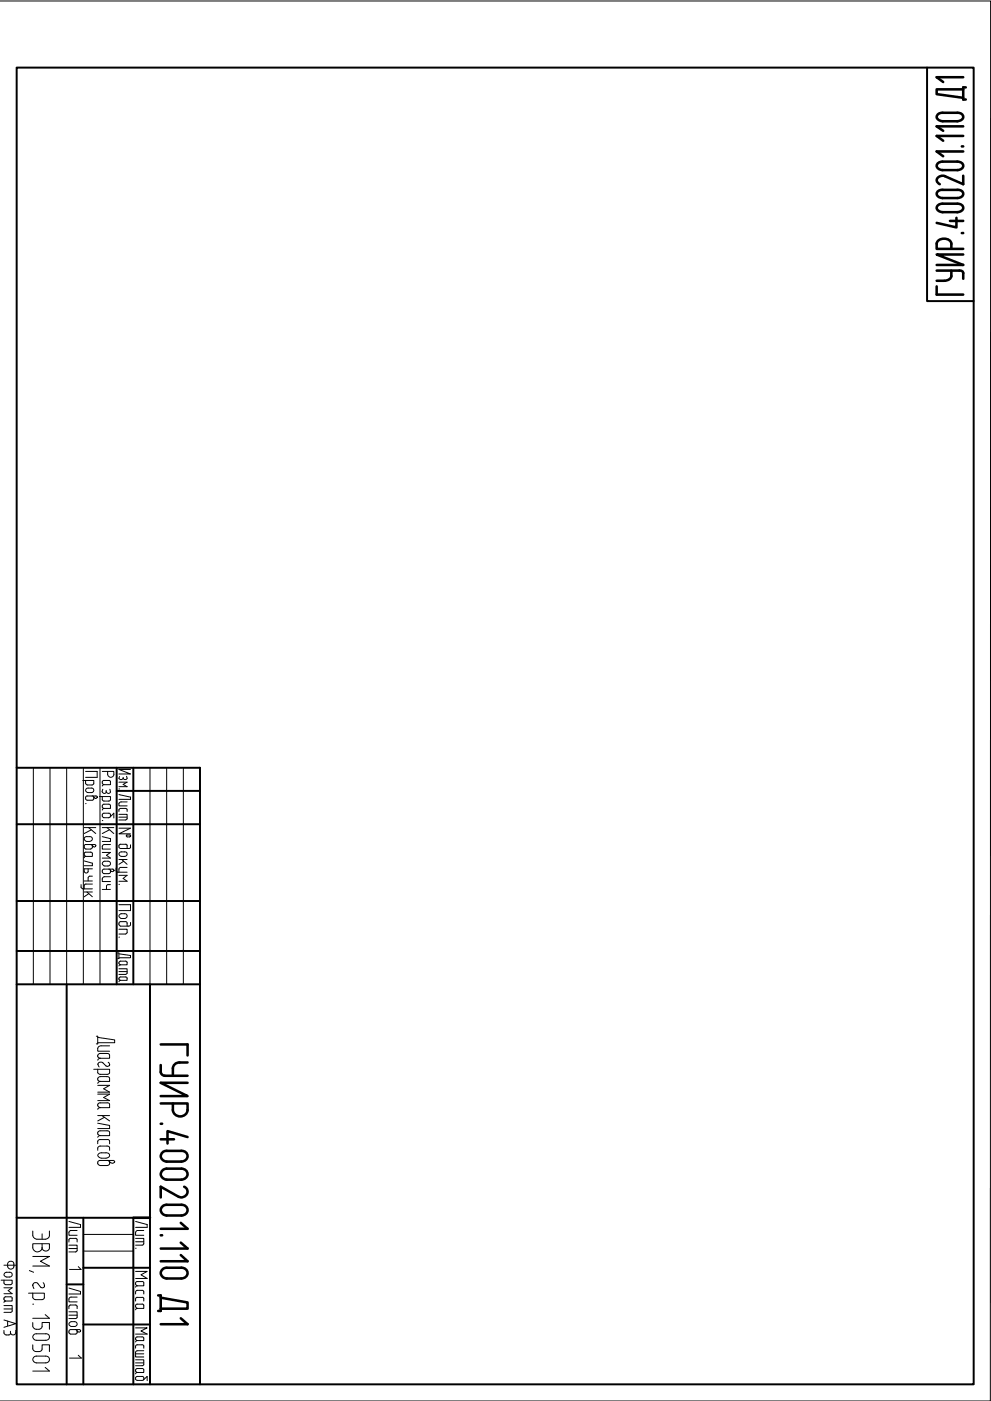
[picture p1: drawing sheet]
<svg xmlns="http://www.w3.org/2000/svg" width="297mm" height="420mm" viewBox="0 0 297 420" stroke-linecap="round" stroke-linejoin="round" font-family="sans-serif">
<g fill="none" stroke="#000" stroke-width=".3">
<path d="M0 .3h296.9l-.1 419.9h-296.8M10 230.3v64.9M15 230.3v64.9M20 230.3v64.9M25 230.3v64.9M30 230.3v64.9M45 230.3v64.9M50 230.3v64.9M54.9 230.3v64.9M1.2 379.4h3.5M2.6 378.5a.93 .93 0 0 1 1-.2 .93 .93 0 0 1 .5 .8v.7a.94 .94 0 0 1-.9 .8 .94 .94 0 0 1-.9-.8zM25 370.2h15"/>
<path d="M25 375.2h15M.3 383.9h3.3v1.1l-.5 .3h-1.4l-.5-.5v-.9M1.2 391.5h2.4v1.6l-.2 .4-2.2 .1M1.2 395.9l3.5 1.1-3.5 1.1M1.2 399l.1 1 .6 .3 1.2-.2v-.9M1.2 386.2h2.4l-1.1 .9 1.1 .9h-2.4M1.2 392.6h2.4M1.3 389.1l2.1-.2 .2 .2v1.1h-1.9l-.5-.5zM1.5 381.7l1.4-.1a.72 .72 0 0 1 .7 .7 .72 .72 0 0 1-.7 .7l-1.2-.1a.66 .66 0 0 1-.5-.5 .66 .66 0 0 1 .3-.7zM1.7 390.2l-.5 .4M2.3 396.2v1.4M4.7 399v.7a.82 .82 0 0 1-.8 .6 .82 .82 0 0 1-.8-.6"/>
</g>
<g fill="none" stroke="#000" stroke-width=".59">
<path d="M5 20.3h286.8v394.9h-286.8zM277.9 20.3v70h13.9M5 230.3h54.9v184.9M35 237.2h24.9M35 230.3v64.9M40 230.3v64.9M5 247.2h54.9M5 270.2h54.9M5 285.2h54.9M5 295.2h54.9M20 295.2v120M45 295.2v120"/>
<path d="M5 365.2h40M25 365.2v50M40 365.2v50M20 385.2h5M25 380.2h20M25 397.2h20"/>
</g>
<g fill="none" stroke="#000" stroke-width=".76">
<path d="M281.1 34.3l.9-.4 4.9-.1a1.27 1.27 0 0 1 1.8 .9 1.27 1.27 0 0 1-1.2 1.6l-5 .1a1.35 1.35 0 0 1-1.4-.6 1.35 1.35 0 0 1 0-1.5zM288.7 26.8h-7.9v1.4l7.9 1.1M288.7 37.9h-7.9l1.9 1.3M288.7 23.2h-7.9l1.9 1.4M289.5 26.2h-.8v3.6h.8M281.1 57.4l.9-.4 4.9-.1a1.25 1.25 0 0 1 1.8 .9 1.25 1.25 0 0 1-1.2 1.5l-5 .1a1.32 1.32 0 0 1-1.4-.5 1.32 1.32 0 0 1 0-1.5zM281.1 49l1.4-.5h4.4a1.31 1.31 0 0 1 1.5 .4 1.31 1.31 0 0 1 0 1.6l-1.5 .5h-4.4a1.33 1.33 0 0 1-1.4-.5 1.33 1.33 0 0 1 0-1.5zM288.3 43.9h.4M288.7 52.7v2.5l-5.4-2.3a1.67 1.67 0 0 0-2.5 1.5l.9 .8M288.7 45.4h-7.9l1.9 1.5M288.7 40.8h-7.9l1.9 1.4M281.1 61.6l1.4-.5h4.4a1.3 1.3 0 0 1 1.5 .5 1.3 1.3 0 0 1 0 1.5l-1.5 .5h-4.4a1.34 1.34 0 0 1-1.4-.5 1.34 1.34 0 0 1 0-1.5z"/>
<path d="M284.7 66.3h4M285.2 74.6v-1.5a2.35 2.35 0 0 0-2.2-1.5 2.35 2.35 0 0 0-2.2 1.5v1.5h7.9M286.7 65.3v2.9l-5.9-1.4M288.3 69.9h.4M288.7 76.3h-7.9l7.9 3.2h-7.9M280.8 81.2l7.5 .1 .4 .3v2M280.8 85.9v2.4h7.9M285.2 81.2v1.6a1.87 1.87 0 0 1-2.1 1.4h-2.3M48.2 319.4l.1 2.5 .7 .6 7.2 .1M48.2 313.2h8v3.3M56.2 318.6h-2.4a1.87 1.87 0 0 0-2 1.8v2.2M48.2 330.9h8v2a2.22 2.22 0 0 1-2.2 1.9 2.22 2.22 0 0 1-2.2-1.9v-2"/>
<path d="M48.2 337h.4M56.2 324.7h-8l8 4h-8M48.2 341.7h4M48.7 345.6l.8-.4 4.9-.1a1.63 1.63 0 0 1 1.8 1.7 1.63 1.63 0 0 1-1.8 1.6h-4.4a1.63 1.63 0 0 1-1.6-1 1.63 1.63 0 0 1 .3-1.8zM48.7 351l1.3-.5h4.4a1.66 1.66 0 0 1 1.8 1.6 1.66 1.66 0 0 1-1.8 1.7h-4.4a1.65 1.65 0 0 1-1.6-1 1.65 1.65 0 0 1 .3-1.8zM55.2 355.9a1.72 1.72 0 0 1 .8 2.3 1.72 1.72 0 0 1-2.4 .7l-5.4-3v3.2M56.2 341l-6-1.8v3.7M40 365.2h5M48.2 370.5h.4M48.7 361.8l1.3-.5h4.4a1.63 1.63 0 0 1 1.8 1.6 1.63 1.63 0 0 1-1.8 1.6h-4.4a1.62 1.62 0 0 1-1.6-.9 1.62 1.62 0 0 1 .3-1.8zM54.2 366.7l2 1.8h-8M54.2 372.7l2 1.7h-8"/>
<path d="M54.2 376.4l2 1.8h-8M47.4 388.5h.8v4.6h-.8M48.2 389.2l8 1.4v1.9h-8M48.7 380.6l1.3-.4h4.4a1.63 1.63 0 0 1 1.8 1.6 1.63 1.63 0 0 1-1.8 1.6h-4.4a1.61 1.61 0 0 1-1.6-.9 1.61 1.61 0 0 1 .3-1.9zM54.2 395.4l2 1.7h-8"/>
</g>
<g fill="none" stroke="#000" stroke-width=".3">
<path d="M24.8 234.1h3.3v1l-.5 .3h-1.4l-.5-.5v-.8M25.7 231.4h3.4v1.7h-3.4M25.9 236.5l1.4-.2a.68 .68 0 0 1 .8 .7 .68 .68 0 0 1-.8 .7l-1.4-.2a.61 .61 0 0 1 0-1zM27.6 238.7l.5 .2v.7l-.2 .3-1.7 .1-.4-.2-.1-.7 .2-.4h3.1l.2 .3-.6 .5-.6-.6M29.8 238.9h3.3v1.1l-.5 .2h-1.7l-.3-.4v-.9M30.6 231.4h3.5v.8a.93 .93 0 0 1-.9 .9 .93 .93 0 0 1-.9-.9v-.8M30.6 237.4l.6 .6 .5-.2 .1-.4M30.8 234.2l2.1-.1 .2 .4v.8h-1.9l-.6-.5zM30.8 236.7l-.2 .7M31.2 235.3l-.6 .5M31.8 237v.4M32.9 236.7l.2 .7a.65 .65 0 0 1-.6 .6 .65 .65 0 0 1-.7-.6"/>
<path d="M35.6 234.6h2.5l-1.2 .6 1.2 .7h-2.5M35.6 236.6h.2M35.6 238.3l3.5 .8v.6h-3.5M35.8 232.9v.7a.69 .69 0 0 0 1.1-.2M36.9 233.1v.3M37.9 232.8l.2 .6a.63 .63 0 0 1-.6 .4 .63 .63 0 0 1-.6-.4M39.1 230.8h-3.5l3.5 1.3h-3.5M25.2 248.2h3.5M25.2 258.2l2.5 .7v.7h-2.5M25.3 255.7l2.1-.1 .3 .4v.8h-2l-.5-.5zM25.5 251.1l1.3-.2a.73 .73 0 0 1 .9 .7 .73 .73 0 0 1-.9 .7h-.8l-.5-.2a.64 .64 0 0 1 0-1zM25.7 241h.1"/>
<path d="M25.7 256.8l-.5 .5M26.6 248.2l2.1 1.8M27.1 253.3h.3l.3 .4-.3 .8-1.7 .1-.4-.3-.1-.6 .3-.4h3l.2 .3-.5 .4-.6-.5M27.3 248.9l-2.1 1.1M30.6 250.9l2.5 .6v.8h-2.5M30.6 246.1h.2M30.6 248.2h3.5M30.6 255.7h2.5l-1.2 .8 1.2 .8h-2.5M30.8 241.4l.4-.2h1.7l.2 1.2h-2.2l-.3-.4zM30.8 244.1l.4-.2h1.4l.5 .2v.3a.61 .61 0 0 1-.5 .8l-1.7-.1-.3-.4zM30.9 258.5l1.4-.2a.72 .72 0 0 1 .8 .7 .72 .72 0 0 1-.8 .7l-1.2-.1a.68 .68 0 0 1-.2-1.1zM31.2 242.4l-.6 .6"/>
<path d="M32.1 248.2l2 1.8M32.8 248.9l-2.2 1.1M33 245l1.1-1.1v1.4M33.1 253.3h-2l-.5 .6v.7h2.5M35.6 243.4l.1-.8 .5-.2 1.7 .1 .2 .9M35.6 244.2h2.5v1.3l-.2 .3-2.3 .1M35.6 248.4h3.5l-3.5 1.7h3.5M35.6 245.1h2.5M35.6 257.8h2.5M35.9 255.6l1.4-.1a.68 .68 0 0 1 .8 .7 .68 .68 0 0 1-.8 .6l-1.4-.2a.6 .6 0 0 1 0-1zM36.5 257.8l1.6 1.4M37.1 258.3l-1.5 .9"/>
<path d="M37.9 250.5l1-.1 .3 .3-.3 .3h-.8zM38.1 240.5h-2l-.5 .5v.7h2.5M39.1 253.4v.8l-.5 .3h-2.4l-.5-.3-.1-.6 .3-.4h2l.2 .2v1.1M24.3 265.3v.8l.6 .5h2.8M25.2 264.2h2.5M25.2 267.5h2.5M26.1 267.5l1.6 1.4M26.4 260.6v.9a.63 .63 0 0 1-.7 .3 .63 .63 0 0 1-.5-.5v-.7h2.5M26.6 268l-1.4 .9M27.7 262.8l-1.2 .2-.1 1.2M27.7 265.1l-2.2 .1-.3 .4v1M30.6 266.7h2.5"/>
<path d="M32.6 260.6l.5 .3v.3a.6 .6 0 0 1-.5 .8h-1.4l-.6-.5a.63 .63 0 0 1 .6-.9h2.5l.5 .4-.6 .4-.6-.5M33.1 262.9l-2 .1-.5 .6v.8h2.5M33.1 265.3l-1.1 .2-.1 1.2M34.8 260.3v.9l.3 .3 3 .1M35.6 278.7h2.5v.9l-.2 .4-2.3 .1M35.6 271.3h3.5v1.8h-3.5M35.6 262.5h2.5l-1.2 .9 1.2 .9h-2.5M35.6 265.2h.2M35.9 274.2l1.4-.2a.72 .72 0 0 1 .8 .7 .72 .72 0 0 1-.8 .8h-.9l-.5-.3a.61 .61 0 0 1 0-1zM38.1 260.1l-2.2 .1-.3 .4v1M39.1 276.6v.9l-.5 .2h-2.4l-.6-.5a.62 .62 0 0 1 .6-.8h1.7l.2 .2v1.1M35.3 285.8h.3v1.7h-.3"/>
<path d="M35.6 286l3.5 .6v.6h-3.5M35.6 290.5h2.5v1.3l-.2 .3-2.3 .1M35.6 281.1h.2M35.6 291.4h2.5M35.7 288.4l.5-.2 1.7 .1 .2 1h-1.9l-.6-.4zM35.7 293.2l2.2-.2 .2 1-2.2-.1-.3-.2zM36.2 289.3l-.6 .4M36.2 294l-.6 .4M28.9 310.8h.4v2.3h-.4M29.3 311.1l5.1 .8v.8h-5.1M29.6 316.1l2.5-.2a.62 .62 0 0 1 .8 .6v.9h-2.8l-.8-.5zM30.1 317.4l-.5 .1-.3 .5"/>
<path d="M32.4 318.6l.5 .8-.9 .4-1.2-1.1a.85 .85 0 0 0-1.2 0 .85 .85 0 0 0 .1 1.3M32.9 313.6h-2.6a.96 .96 0 0 0-1 .8v.9h3.6M28.1 320.7h4.8l-.1 1.2-.7 .3-2.3-.1-.5-.4v-1M29.3 325.5h3.6l-1.8 1 1.8 1h-3.6M29.3 328.1h3.6l-1.8 1 1.8 1h-3.6M29.3 334.6h3.6M29.3 336.8l3.6 .7v1h-3.6M29.4 331l.4-.3 2.3 .1a.56 .56 0 0 1 .8 .5v.9h-2.8l-.7-.4zM29.4 339.4l.7-.3h2.3l.4 .3 .1 1.2h-2.8a.76 .76 0 0 1-.7-1.2zM29.6 323l2.8-.1 .4 .3 .1 1.1h-3.1l-.5-.5zM30.1 324.3l-.5 .2-.3 .4M30.1 332.2l-.5 .1-.3 .4"/>
<path d="M30.6 334.6l2.3 1.6M31.3 335.1l-2 1.1M29.3 343v-.7l.3-.4 2.5-.1a.57 .57 0 0 1 .8 .5v.7M29.3 345v-.7l.5-.6h2.3a.62 .62 0 0 1 .8 .6v.7M29.4 346.2l.7-.4 1.6-.1a.84 .84 0 0 1 1.2 .8 .84 .84 0 0 1-1.2 .8 2.23 2.23 0 0 1-2.3-.5zM30.1 340.6l-.5 .1-.3 .4M32.1 348a.58 .58 0 0 1 .8 .5l-.1 .7-.4 .3h-2.3a.76 .76 0 0 1-.8-.7 .76 .76 0 0 1 .8-.8h3.9l.4 .4a.77 .77 0 0 1-1.2 .3l-.5-.4M9.8 369.2l.1 1.6 .5 .6 .7 .2h2.9a1.11 1.11 0 0 0 .8-1.1v-1.3M9.8 373h5v1.2a1.1 1.1 0 0 1-1.1 1 1.1 1.1 0 0 1-1.1-1 1.4 1.4 0 0 1-1.4 1.3 1.4 1.4 0 0 1-1.4-1.3zM9.8 376.8h5l-2.7 1.4 2.7 1.5h-5M12.6 370v1.6M12.6 373v1.2"/>
<path d="M20.7 372.5l.1-.9 .4-.2h1.7l.2 1.1M20.7 373.4h2.4v1.6l-.2 .4-2.2 .1M20.7 366.3l3.4 .9v.9h-3.4M20.7 374.4h2.4M23.1 369h-2l-.4 .6v.9h2.4M23.5 379.9l.8 .8h-3.5M40.6 371.4h2.5v1.5l-.2 .4-2.3 .1M40.6 366.3l3.5 .9v.9h-3.5M40.6 372.4h2.5M40.6 374.4h.2M43.1 369h-2l-.5 .6v.9h2.5M8.6 387.8h4.7v1.5l-.7 .5-2.3-.1-.5-.6v-1.3"/>
<path d="M8.8 381l1.3 .6M9.8 396.6v1.1a1.51 1.51 0 0 0 1.4 1 1.51 1.51 0 0 0 1.4-.9v-1.2h2.2v2.1M9.8 391.1h.3M13 384.7l.2 .4a.71 .71 0 0 1-.1 .9 .71 .71 0 0 1-.9 0l-.9-1.1a.85 .85 0 0 0-1.1-.2 .85 .85 0 0 0-.3 1.1l.3 .7M13.5 394.3l1.3 1.1h-5M20.7 392.5l.1-.9 .4-.2h1.7l.2 1.1M20.7 393.4h2.4v1.6l-.2 .4h-2.2M20.7 386.3l3.4 1v.8h-3.4M20.7 394.4h2.4M20.9 396.6l1.5-.2a.72 .72 0 0 1 .7 .7 .72 .72 0 0 1-.7 .7l-1.2-.1a.68 .68 0 0 1-.3-1.1zM22.6 398.7l.5 .3v.7l-.2 .3-1.7 .1-.4-.2v-.9l.4-.3h2.5l.5 .4-.6 .4-.6-.5M23.1 389h-2l-.4 .6v.8h2.4"/>
<path d="M40.6 381.3h3.5l-1.9 1 1.9 1.1h-3.5M40.6 388.1l.1-.9 .4-.2h1.8l.2 1.1M40.6 390.2l.1-1 .4-.1h1.8l.2 1.1M40.6 398.2h3.5l-1.9 1 1.9 .9h-3.5M40.7 384.5l2.2-.1 .2 .1v1.1h-2l-.5-.5zM40.7 391.3l2.2-.2 .2 .2v1.1h-2l-.5-.5zM41.1 385.6l-.5 .4M41.1 392.4l-.5 .4M9.8 403.3v1.2a1.57 1.57 0 0 0 2.8 .1v-1.3h2.2v2M10.1 400.3l.5-.3h3.1a.98 .98 0 0 1 1.1 1 .98 .98 0 0 1-1.1 1h-2.8l-.8-.5a.84 .84 0 0 1 0-1.2zM10.1 407.1l.8-.4h2.8a1.02 1.02 0 0 1 1.1 1 1.02 1.02 0 0 1-1.1 1h-2.8a1.02 1.02 0 0 1-.9-.5 1.02 1.02 0 0 1 .1-1.1zM13.5 410.1l1.3 1.1h-5"/>
<path d="M23.5 406.4l.9 .9h-3.6M40.6 404.3l.1-.8 .4-.2h1.8l.2 1M40.6 407.8h2.5v1.4l-.2 .3-2.3 .1M40.6 406h2.5M40.6 408.7h2.5M40.7 401.1l2.2-.1 .2 1h-2.2l-.3-.4zM40.7 410.6l.4-.2 1.8 .1 .2 .1v1h-2l-.5-.4zM40.7 413l.4-.2h1.8l.2 .2v.8l-.5 .2-1.7-.1-.3-.3zM41.1 402l-.5 .5M41.1 411.6l-.5 .4M43 413.8l1.1-1v1.3M43.1 405.1h-2l-.5 .4v1.5h2.5"/>
</g>
</svg>
